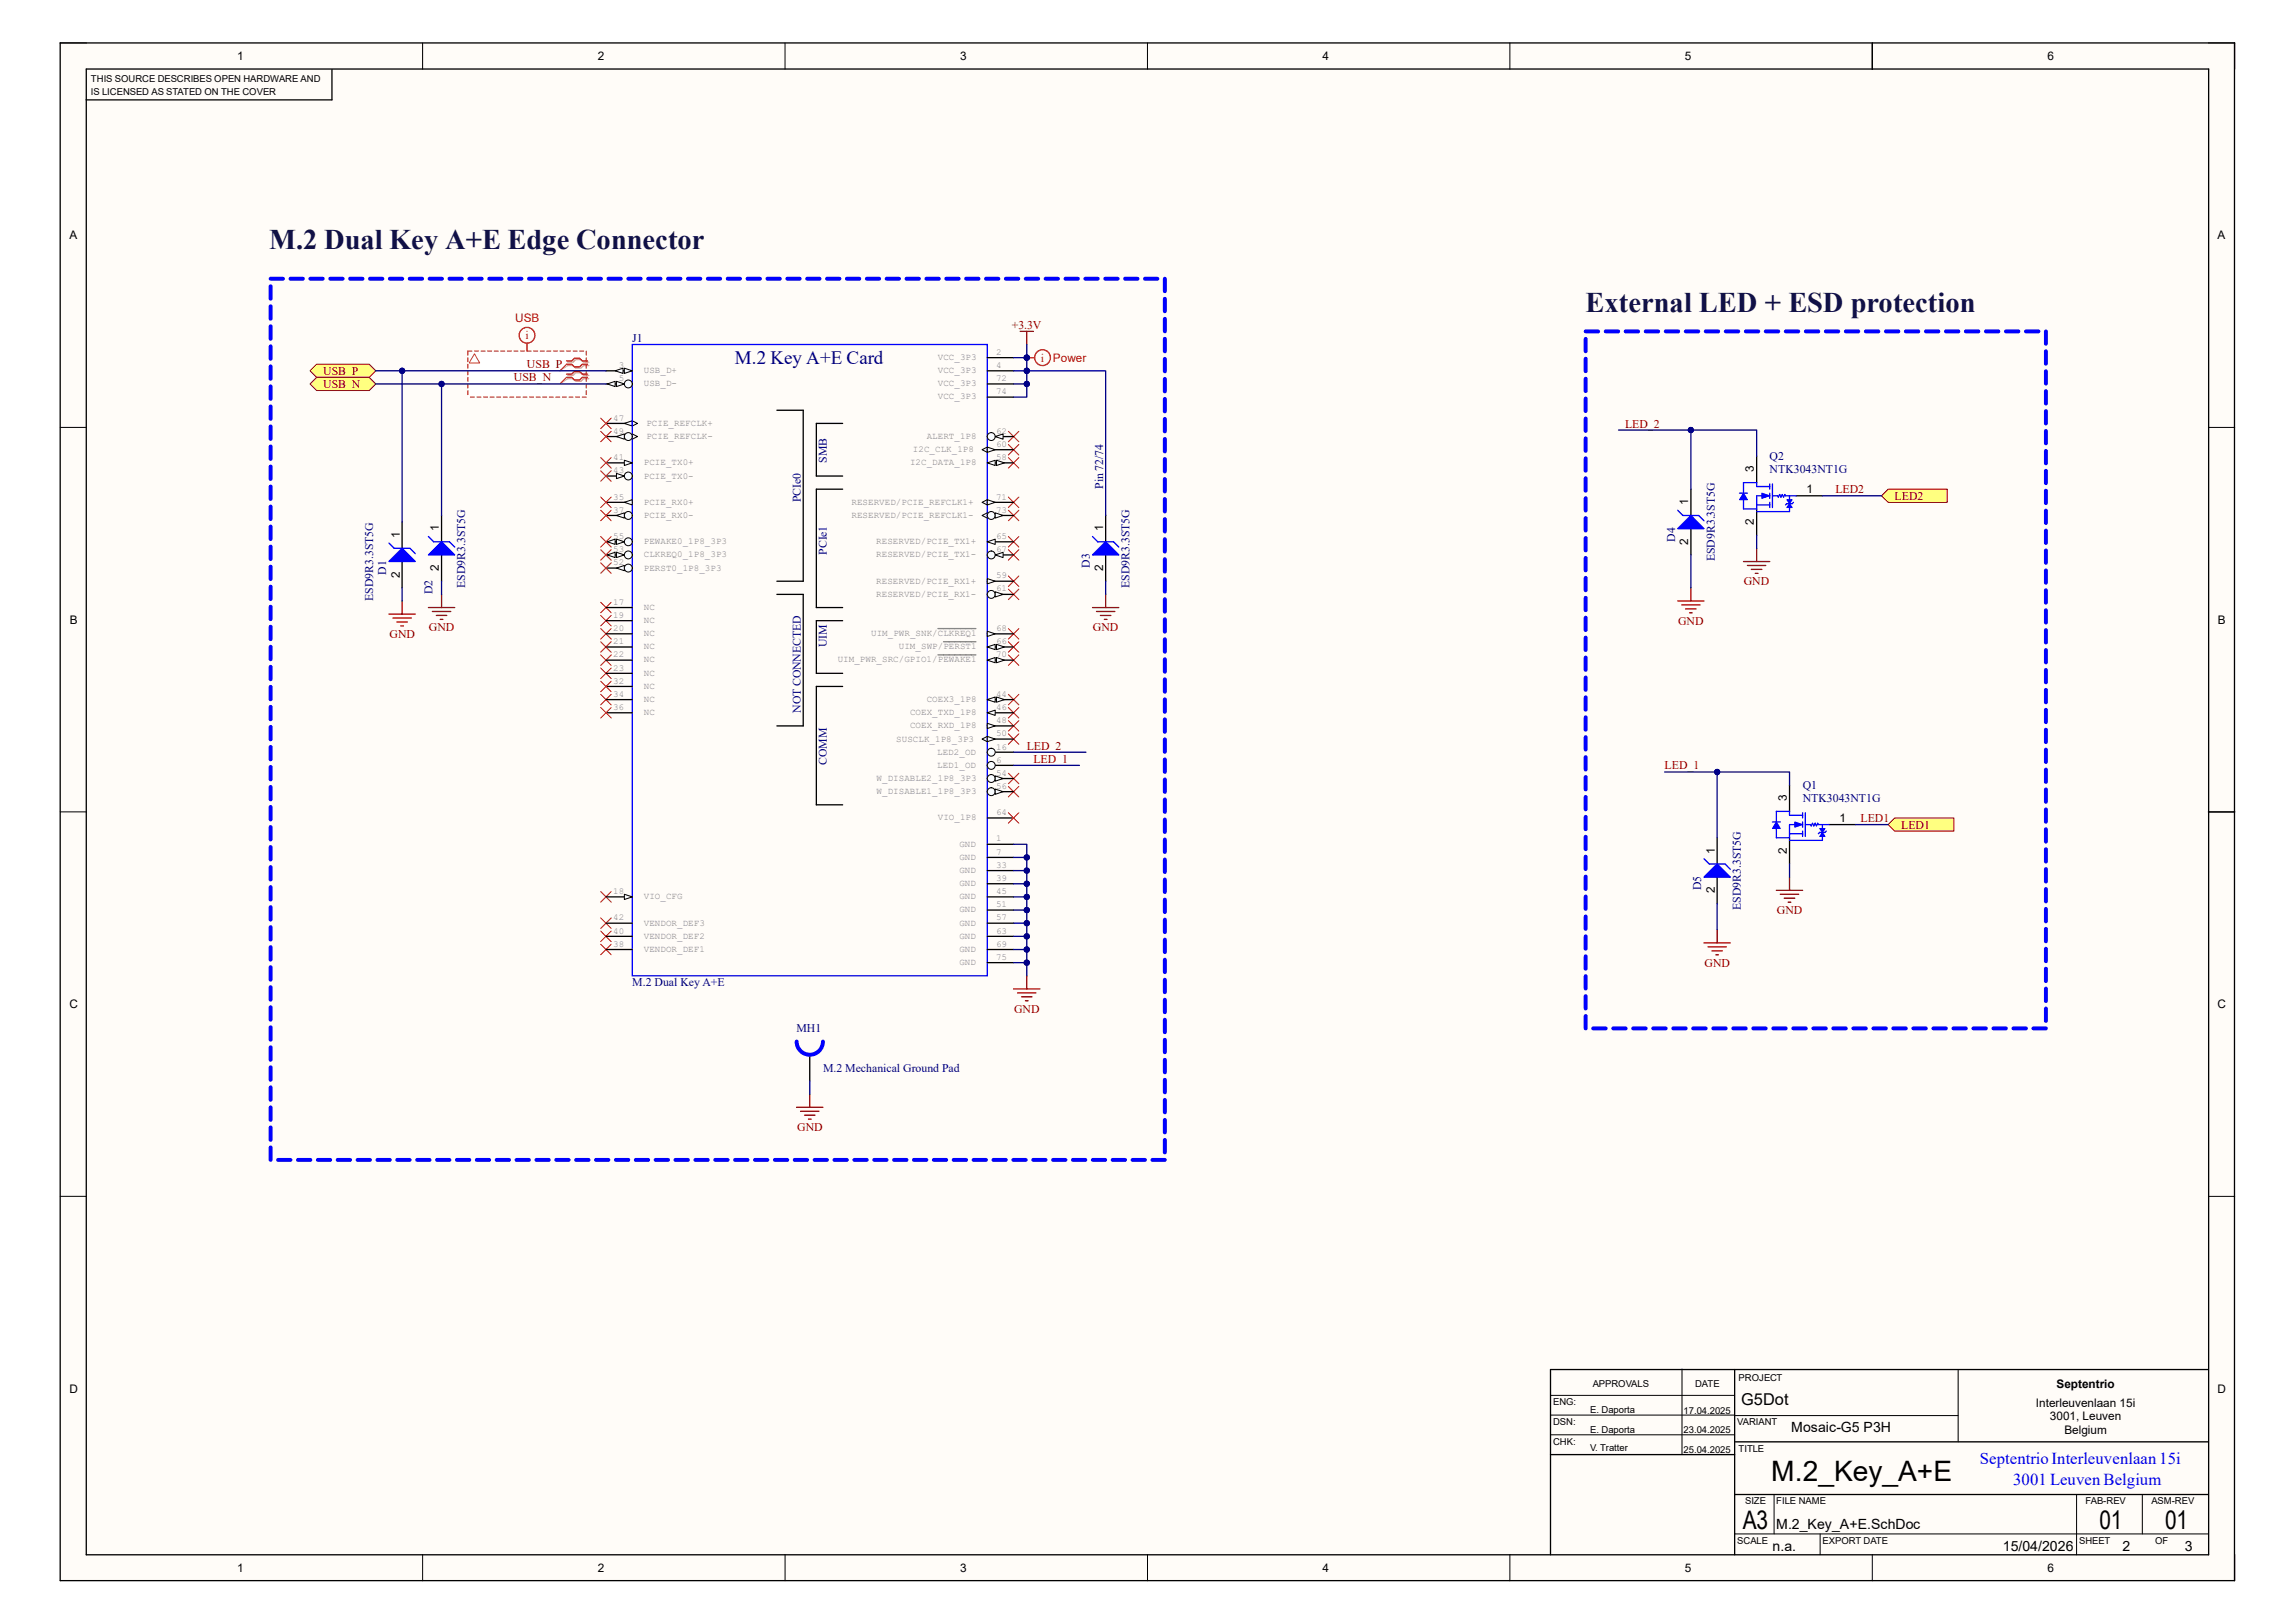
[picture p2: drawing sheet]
<svg xmlns="http://www.w3.org/2000/svg" width="297mm" height="210mm" viewBox="0 0 297 210" stroke-linecap="round" stroke-linejoin="round" font-family="sans-serif">
<defs><g id="words">
<g font-size="3.7" fill="#111145">
<text x="34.8" y="32.2">M.2 Dual Key A+E Edge Connector</text>
<text x="205.2" y="40.4">External LED + ESD protection</text>
</g>
<text font-size="3.6" x="229.2" y="191.6">M.2_Key_A+E</text>
<g font-size="3.3">
<text x="225.6" y="197.8">A3</text>
<text x="271.7" y="197.8">01</text>
<text x="280.2" y="197.8">01</text>
</g>
<text font-size="2.5" fill="#000080" x="95.1" y="47.1">M.2 Key A+E Card</text>
<g font-size="2.2" fill="#00f">
<text x="256.2" y="189.4">Septentrio Interleuvenlaan 15i</text>
<text x="260.5" y="192.2">3001 Leuven Belgium</text>
</g>
<text font-size="2.1" x="225.3" y="181.9">G5Dot</text>
<g font-size="1.8">
<text x="231.8" y="185.3">Mosaic-G5 P3H</text>
<text x="229.9" y="197.9">M.2_Key_A+E.SchDoc</text>
<text x="229.4" y="200.7">n.a.</text>
<text x="259.2" y="200.7">15/04/2026</text>
<text x="274.7" y="200.7">2</text>
<text x="282.7" y="200.7">3</text>
</g>
<g font-size="1.5">
<text x="30.7" y="7.8">1</text>
<text x="77.4" y="7.8">2</text>
<text x="124.2" y="7.8">3</text>
<text x="171.2" y="7.8">4</text>
<text x="218.1" y="7.8">5</text>
<text x="265" y="7.8">6</text>
<text x="9" y="30.9">A</text>
<text x="287" y="30.9">A</text>
<text x="218.5" y="65.3" transform="rotate(-90 218.5 65.3)">1</text>
<text x="227" y="61.1" transform="rotate(-90 227 61.1)">3</text>
<text x="233.8" y="63.8">1</text>
<text x="51.7" y="69.6" transform="rotate(-90 51.7 69.6)">1</text>
<text x="56.8" y="68.7" transform="rotate(-90 56.8 68.7)">1</text>
<text x="142.7" y="68.7" transform="rotate(-90 142.7 68.7)">1</text>
<text x="218.5" y="70.5" transform="rotate(-90 218.5 70.5)">2</text>
<text x="227" y="68" transform="rotate(-90 227 68)">2</text>
<text x="51.7" y="74.8" transform="rotate(-90 51.7 74.8)">2</text>
<text x="56.8" y="73.9" transform="rotate(-90 56.8 73.9)">2</text>
<text x="142.7" y="73.9" transform="rotate(-90 142.7 73.9)">2</text>
<text x="9" y="80.7">B</text>
<text x="287" y="80.7">B</text>
<text x="231.3" y="103.6" transform="rotate(-90 231.3 103.6)">3</text>
<text x="238" y="106.4">1</text>
<text x="221.9" y="110.4" transform="rotate(-90 221.9 110.4)">1</text>
<text x="231.3" y="110.5" transform="rotate(-90 231.3 110.5)">2</text>
<text x="221.9" y="115.6" transform="rotate(-90 221.9 115.6)">2</text>
<text x="9" y="130.5">C</text>
<text x="287" y="130.5">C</text>
<text x="266.1" y="179.6">Septentrio</text>
<text x="9" y="180.2">D</text>
<text x="263.5" y="182.1">Interleuvenlaan 15i</text>
<text x="265.3" y="183.8">3001, Leuven</text>
<text x="267.2" y="185.5">Belgium</text>
<text x="287" y="180.2">D</text>
<text x="30.7" y="203.4">1</text>
<text x="77.4" y="203.4">2</text>
<text x="124.2" y="203.4">3</text>
<text x="171.2" y="203.4">4</text>
<text x="218.1" y="203.4">5</text>
<text x="265" y="203.4">6</text>
</g>
<g font-size="1.5" fill="#f00">
<text x="66.7" y="41.7">USB</text>
<text x="68" y="43.9">i</text>
<text x="134.7" y="46.8">i</text>
<text x="136.3" y="46.8">Power</text>
</g>
<g font-size="1.5" fill="#800000">
<text x="68.2" y="47.7">USB_P</text>
<text x="130.9" y="42.5">+3.3V</text>
<text x="41.8" y="48.5">USB_P</text>
<text x="41.8" y="50.2">USB_N</text>
<text x="66.5" y="49.4">USB_N</text>
<text x="210.3" y="55.3">LED_2</text>
<text x="237.5" y="63.8">LED2</text>
<text x="245.2" y="64.7">LED2</text>
<text x="225.7" y="75.7">GND</text>
<text x="50.4" y="82.5">GND</text>
<text x="55.5" y="81.7">GND</text>
<text x="141.4" y="81.7">GND</text>
<text x="217.2" y="80.9">GND</text>
<text x="132.9" y="97">LED_2</text>
<text x="133.7" y="98.7">LED_1</text>
<text x="215.4" y="99.6">LED_1</text>
<text x="240.8" y="106.4">LED1</text>
<text x="246" y="107.2">LED1</text>
<text x="230" y="118.3">GND</text>
<text x="220.6" y="125.1">GND</text>
<text x="131.2" y="131.1">GND</text>
<text x="103.2" y="146.3">GND</text>
</g>
<g font-size="1.5" fill="#000080">
<text x="81.8" y="44.2">J1</text>
<text x="107" y="59.9" transform="rotate(-90 107 59.9)">SMB</text>
<text x="229" y="59.6">Q2</text>
<text x="103.6" y="65" transform="rotate(-90 103.6 65)">PCIe0</text>
<text x="142.7" y="63.3" transform="rotate(-90 142.7 63.3)">Pin 72/74</text>
<text x="229" y="61.3">NTK3043NT1G</text>
<text x="107" y="71.8" transform="rotate(-90 107 71.8)">PCIe1</text>
<text x="216.8" y="70.1" transform="rotate(-90 216.8 70.1)">D4</text>
<text x="48.3" y="77.8" transform="rotate(-90 48.3 77.8)">ESD9R3.3ST5G</text>
<text x="50" y="74.4" transform="rotate(-90 50 74.4)">D1</text>
<text x="56" y="76.9" transform="rotate(-90 56 76.9)">D2</text>
<text x="60.2" y="76.1" transform="rotate(-90 60.2 76.1)">ESD9R3.3ST5G</text>
<text x="141.1" y="73.5" transform="rotate(-90 141.1 73.5)">D3</text>
<text x="146.2" y="76.1" transform="rotate(-90 146.2 76.1)">ESD9R3.3ST5G</text>
<text x="221.9" y="72.6" transform="rotate(-90 221.9 72.6)">ESD9R3.3ST5G</text>
<text x="107" y="83.7" transform="rotate(-90 107 83.7)">UIM</text>
<text x="103.6" y="92.2" transform="rotate(-90 103.6 92.2)">NOT CONNECTED</text>
<text x="107" y="99" transform="rotate(-90 107 99)">COMM</text>
<text x="233.3" y="102.1">Q1</text>
<text x="233.3" y="103.8">NTK3043NT1G</text>
<text x="220.2" y="115.2" transform="rotate(-90 220.2 115.2)">D5</text>
<text x="225.3" y="117.8" transform="rotate(-90 225.3 117.8)">ESD9R3.3ST5G</text>
<text x="81.8" y="127.6">M.2 Dual Key A+E</text>
<text x="103.1" y="133.6">MH1</text>
<text x="106.5" y="138.7">M.2 Mechanical Ground Pad</text>
</g>
<g font-size="1.2">
<text x="11.8" y="10.7">THIS SOURCE DESCRIBES OPEN HARDWARE AND</text>
<text x="11.8" y="12.3">IS LICENSED AS STATED ON THE COVER</text>
<text x="206.1" y="179.5">APPROVALS</text>
<text x="219.4" y="179.5">DATE</text>
<text x="225" y="178.6">PROJECT</text>
<text x="201" y="181.8">ENG:</text>
<text x="201" y="184.4">DSN:</text>
<text x="205.8" y="182.9">E. Daporta</text>
<text x="205.8" y="185.4">E. Daporta</text>
<text x="217.9" y="182.9">17.04.2025</text>
<text x="217.9" y="185.5">23.04.2025</text>
<text x="224.8" y="184.4">VARIANT</text>
<text x="201" y="186.9">CHK:</text>
<text x="205.8" y="187.8">V. Tratter</text>
<text x="217.9" y="188">25.04.2025</text>
<text x="225" y="187.9">TITLE</text>
<text x="225.8" y="194.6">SIZE</text>
<text x="229.9" y="194.6">FILE NAME</text>
<text x="269.9" y="194.6">FAB-REV</text>
<text x="278.4" y="194.6">ASM-REV</text>
<text x="224.8" y="199.8">SCALE</text>
<text x="235.9" y="199.8">EXPORT DATE</text>
<text x="269.1" y="199.8">SHEET</text>
<text x="278.9" y="199.8">OF</text>
</g>
<g font-size="1.2" fill="#808080">
<text x="80.1" y="47.6">3</text>
<text x="121.4" y="46.6">VCC_3P3</text>
<text x="128.9" y="47.6">4</text>
<text x="128.9" y="45.9">2</text>
<text x="80.1" y="49.3">5</text>
<text x="83.3" y="48.3">USB_D+</text>
<text x="83.3" y="50">USB_D-</text>
<text x="121.4" y="51.7">VCC_3P3</text>
<text x="121.4" y="50">VCC_3P3</text>
<text x="121.4" y="48.3">VCC_3P3</text>
<text x="128.9" y="51">74</text>
<text x="128.9" y="49.3">72</text>
<text x="79.3" y="56.1">49</text>
<text x="79.4" y="54.4">47</text>
<text x="79.4" y="59.5">41</text>
<text x="83.7" y="55.1">PCIE_REFCLK+</text>
<text x="83.7" y="56.8">PCIE_REFCLK-</text>
<text x="118.2" y="58.5">I2C_CLK_1P8</text>
<text x="119.9" y="56.8">ALERT_1P8</text>
<text x="128.9" y="59.5">58</text>
<text x="128.9" y="57.8">60</text>
<text x="128.9" y="56.1">62</text>
<text x="79.4" y="61.2">43</text>
<text x="79.4" y="64.6">35</text>
<text x="83.3" y="60.2">PCIE_TX0+</text>
<text x="83.3" y="61.9">PCIE_TX0-</text>
<text x="83.3" y="65.3">PCIE_RX0+</text>
<text x="110.2" y="65.3">RESERVED/PCIE_REFCLK1+</text>
<text x="117.8" y="60.2">I2C_DATA_1P8</text>
<text x="128.9" y="64.6">71</text>
<text x="79.4" y="66.3">37</text>
<text x="79.4" y="69.7">55</text>
<text x="79.4" y="71.5">53</text>
<text x="83.3" y="67">PCIE_RX0-</text>
<text x="83.3" y="70.4">PEWAKE0_1P8_3P3</text>
<text x="110.2" y="67">RESERVED/PCIE_REFCLK1-</text>
<text x="113.4" y="70.4">RESERVED/PCIE_TX1+</text>
<text x="128.9" y="71.5">67</text>
<text x="128.9" y="69.7">65</text>
<text x="128.9" y="66.3">73</text>
<text x="79.4" y="73.2">52</text>
<text x="83.3" y="72.1">CLKREQ0_1P8_3P3</text>
<text x="83.3" y="73.8">PERST0_1P8_3P3</text>
<text x="113.4" y="77.2">RESERVED/PCIE_RX1-</text>
<text x="113.4" y="75.5">RESERVED/PCIE_RX1+</text>
<text x="113.4" y="72.1">RESERVED/PCIE_TX1-</text>
<text x="128.9" y="76.5">61</text>
<text x="128.9" y="74.8">59</text>
<text x="79.3" y="80">19</text>
<text x="79.4" y="78.2">17</text>
<text x="79.4" y="83.4">21</text>
<text x="79.4" y="81.7">20</text>
<text x="83.3" y="79">NC</text>
<text x="83.3" y="80.6">NC</text>
<text x="83.3" y="82.3">NC</text>
<text x="112.7" y="82.3">UIM_PWR_SNK/CLKREQ1</text>
<text x="128.9" y="83.4">66</text>
<text x="128.9" y="81.7">68</text>
<text x="79.4" y="86.8">23</text>
<text x="79.4" y="88.5">32</text>
<text x="79.4" y="85">22</text>
<text x="83.3" y="87.5">NC</text>
<text x="83.3" y="84">NC</text>
<text x="83.3" y="89.2">NC</text>
<text x="83.3" y="85.7">NC</text>
<text x="108.4" y="85.7">UIM_PWR_SRC/GPIO1/PEWAKE1</text>
<text x="116.3" y="84">UIM_SWP/PERST1</text>
<text x="128.9" y="85">70</text>
<text x="79.3" y="91.9">36</text>
<text x="79.4" y="90.2">34</text>
<text x="83.3" y="92.5">NC</text>
<text x="83.3" y="90.8">NC</text>
<text x="116" y="96">SUSCLK_1P8_3P3</text>
<text x="117.8" y="94.2">COEX_RXD_1P8</text>
<text x="117.8" y="92.5">COEX_TXD_1P8</text>
<text x="119.9" y="90.8">COEX3_1P8</text>
<text x="128.9" y="95.3">50</text>
<text x="128.9" y="93.6">48</text>
<text x="128.9" y="91.9">46</text>
<text x="128.9" y="90.2">44</text>
<text x="113.5" y="101">W_DISABLE2_1P8_3P3</text>
<text x="121.3" y="99.4">LED1_OD</text>
<text x="121.3" y="97.7">LED2_OD</text>
<text x="128.9" y="100.4">54</text>
<text x="128.9" y="98.7">6</text>
<text x="128.9" y="97">16</text>
<text x="113.5" y="102.7">W_DISABLE1_1P8_3P3</text>
<text x="121.4" y="106.2">VIO_1P8</text>
<text x="128.9" y="105.5">64</text>
<text x="128.9" y="102.1">56</text>
<text x="124.2" y="113">GND</text>
<text x="124.2" y="111.3">GND</text>
<text x="124.2" y="109.6">GND</text>
<text x="128.9" y="112.3">33</text>
<text x="128.9" y="110.6">7</text>
<text x="128.9" y="108.9">1</text>
<text x="79.4" y="119.1">42</text>
<text x="79.4" y="115.7">18</text>
<text x="83.3" y="119.8">VENDOR_DEF3</text>
<text x="83.3" y="116.4">VIO_CFG</text>
<text x="124.2" y="119.8">GND</text>
<text x="124.2" y="118.1">GND</text>
<text x="124.2" y="116.4">GND</text>
<text x="124.2" y="114.7">GND</text>
<text x="128.9" y="119.1">57</text>
<text x="128.9" y="117.4">51</text>
<text x="128.9" y="115.7">45</text>
<text x="128.9" y="114">39</text>
<text x="79.4" y="120.8">40</text>
<text x="79.4" y="122.5">38</text>
<text x="83.3" y="121.5">VENDOR_DEF2</text>
<text x="83.3" y="123.2">VENDOR_DEF1</text>
<text x="124.2" y="124.9">GND</text>
<text x="124.2" y="123.2">GND</text>
<text x="124.2" y="121.5">GND</text>
<text x="128.9" y="124.2">75</text>
<text x="128.9" y="122.5">69</text>
<text x="128.9" y="120.8">63</text>
</g>
</g></defs>
<g fill="#fffcf8">
<path d="M7.8 5.6h281.4v199h-281.4z" fill-rule="evenodd"/>
<path d="M11.2 9h274.6v192.2h-274.6z" fill-rule="evenodd"/>
</g>
<g fill="none" stroke="#000" stroke-width=".13">
<path d="M7.8 5.6h3.4M54.7 5.6v3.4M101.6 5.6v3.4M148.5 5.6v3.4M195.4 5.6v3.4M242.3 5.6v3.4M285.8 5.6h3.4v3.4M7.8 55.3h3.4M285.8 55.3h3.4M7.8 105.1h3.4M285.8 105.1h3.4M7.8 154.8h3.4"/>
<path d="M285.8 154.8h3.4M54.7 201.2v3.4M101.6 201.2v3.4M148.5 201.2v3.4M195.4 201.2v3.4M242.3 201.2v3.4M289.2 201.2v3.4"/>
</g>
<path d="M60.5 45.4h15.4v6h-15.4z" fill-rule="evenodd" fill="#fff"/>
<path d="M7.8 5.6h281.4v198.9h-281.4zM11.2 8.9h274.6v192.3h-274.6zM43 9v3.9h-31.9M242.3 5.6v3.4M285.8 105.1h3.4M224.5 177.2v6.8M285.8 177.2h-85.1v24M200.7 188.2h23.8M224.5 184v17.2M224.5 186.6h61.3M224.5 193.4h61.3" fill="none" stroke="#000" stroke-width=".17"/>
<path d="M217.7 177.2v11M253.4 177.2v9.4M200.7 183.1h23.8M200.7 180.6h23.8M200.7 185.7h23.8M224.5 198.5h61.3M224.5 183.2h28.9M229.6 193.4v5.1M235.6 198.5v2.7M268.7 193.4v7.8M277.3 193.4v5.1" fill="none" stroke="#000" stroke-width=".13"/>
<path d="M132 42.9h1.7M132.9 42.9v1.7M229.9 115.2h3.4M230.4 115.7h2.4M230.9 116.2h1.4M231.4 116.7h.4M231.6 113.5v1.7M131.2 128h3.4M131.7 128.5h2.4M132.2 129h1.4M132.7 129.5h.3M132.9 126.3v1.7" fill="none" stroke="#800000" stroke-width=".17"/>
<g fill="none" stroke="#f00" stroke-width=".13">
<path d="M130.5 55.8l1.4 1.4M130.5 57.5l1.4 1.4M130.5 59.2l1.4 1.4M131.9 55.8l-1.4 1.4M131.9 57.5l-1.4 1.4M131.9 59.2l-1.4 1.4M77.7 79.6l1.4 1.4M77.7 77.9l1.4 1.4M79.1 79.6l-1.4 1.4M79.1 77.9l-1.4 1.4M130.5 64.3l1.4 1.4M130.5 66l1.4 1.4"/>
<path d="M130.5 69.4l1.4 1.4M130.5 71.1l1.4 1.4M130.5 74.5l1.4 1.4M130.5 76.2l1.4 1.4M131.9 66l-1.4 1.4M131.9 69.4l-1.4 1.4M131.9 64.3l-1.4 1.4M131.9 71.1l-1.4 1.4M131.9 74.5l-1.4 1.4M131.9 76.2l-1.4 1.4M77.7 84.7l1.4 1.4M77.7 83l1.4 1.4"/>
<path d="M77.7 81.3l1.4 1.4M77.7 89.8l1.4 1.4M77.7 86.4l1.4 1.4M79.1 89.8l-1.4 1.4M79.1 86.4l-1.4 1.4M79.1 84.7l-1.4 1.4M79.1 83l-1.4 1.4M79.1 81.3l-1.4 1.4M130.5 81.3l1.4 1.4M130.5 83l1.4 1.4M130.5 84.7l1.4 1.4M130.5 89.8l1.4 1.4"/>
<path d="M130.5 91.6l1.4 1.3M130.5 93.3l1.4 1.3M130.5 95l1.4 1.3M131.9 81.3l-1.4 1.4M131.9 83l-1.4 1.4M131.9 84.7l-1.4 1.4M131.9 89.8l-1.4 1.4M131.9 91.6l-1.4 1.3M131.9 93.3l-1.4 1.3M131.9 95l-1.4 1.3M77.7 115.4l1.4 1.3M77.7 118.8l1.4 1.3"/>
<path d="M79.1 115.4l-1.4 1.3M79.1 118.8l-1.4 1.3M130.5 100.1l1.4 1.3M130.5 101.8l1.4 1.3M131.9 100.1l-1.4 1.3M131.9 101.8l-1.4 1.3M77.7 120.5l1.4 1.3M77.7 122.2l1.4 1.3M79.1 120.5l-1.4 1.3M79.1 122.2l-1.4 1.3"/>
</g>
<g fill="none" stroke="#f00" stroke-width=".17">
<path d="M132.9 46.3h1"/>
<circle cx="134.9" cy="46.3" r="1.02"/>
</g>
<circle cx="132.9" cy="46.3" r=".34" fill="#000080"/>
<circle cx="132.9" cy="46.3" r=".34" fill="none" stroke="#000080" stroke-width=".13"/>
<path d="M78.4 54.8h3.4" fill="none" stroke="#000" stroke-width=".17"/>
<path d="M80.8 54.8l1-.4v.7z" fill="#f8fcff"/>
<path d="M80.8 54.8l1-.4v.7zM81.8 54.4l.7 .4-.7 .3" fill="none" stroke="#000" stroke-width=".13"/>
<path d="M81.8 44.6h46v81.7h-46z" fill="none" stroke="#00f" stroke-width=".17"/>
<path d="M78.4 48h3.4M100.5 53.1h3.4v22.1h-3.4M109.1 54.8h-3.5v6.8h3.5M100.5 76.9h3.4v17h-3.4M109.1 63.3h-3.5v15.3h3.5M109.1 80.3h-3.5v6.8h3.5M109.1 88.8h-3.5v15.3h3.5" fill="none" stroke="#000" stroke-width=".17"/>
<path d="M80.8 47.6l1 .4-1 .3z" fill="#f8fcff"/>
<path d="M80.8 47.6l1 .4-1 .3z" fill="none" stroke="#000" stroke-width=".13"/>
<path d="M79.6 48l1-.4v.7z" fill="#f8fcff"/>
<path d="M79.6 48l1-.4v.7z" fill="none" stroke="#000" stroke-width=".13"/>
<path d="M78.4 49.7h3.4" fill="none" stroke="#000" stroke-width=".17"/>
<circle cx="81.3" cy="49.7" r=".51" fill="#f8fcff"/>
<circle cx="81.3" cy="49.7" r=".51" fill="none" stroke="#000" stroke-width=".13"/>
<path d="M79.8 49.3l1 .4-1 .3z" fill="#f8fcff"/>
<path d="M79.8 49.3l1 .4-1 .3z" fill="none" stroke="#000" stroke-width=".13"/>
<path d="M78.6 49.7l1-.4v.7z" fill="#f8fcff"/>
<path d="M78.6 49.7l1-.4v.7z" fill="none" stroke="#000" stroke-width=".13"/>
<path d="M78.4 56.5h3.4" fill="none" stroke="#000" stroke-width=".17"/>
<circle cx="81.3" cy="56.5" r=".51" fill="#f8fcff"/>
<circle cx="81.3" cy="56.5" r=".51" fill="none" stroke="#000" stroke-width=".13"/>
<path d="M79.8 56.5l1-.4v.7z" fill="#f8fcff"/>
<path d="M79.8 56.5l1-.4v.7zM81.8 56.1l.7 .4-.7 .3" fill="none" stroke="#000" stroke-width=".13"/>
<path d="M78.4 59.9h3.4" fill="none" stroke="#000" stroke-width=".17"/>
<path d="M80.8 59.6l1 .3-1 .3z" fill="#f8fcff"/>
<path d="M80.8 59.6l1 .3-1 .3z" fill="none" stroke="#000" stroke-width=".13"/>
<path d="M78.4 61.6h3.4" fill="none" stroke="#000" stroke-width=".17"/>
<circle cx="81.3" cy="61.6" r=".51" fill="#f8fcff"/>
<circle cx="81.3" cy="61.6" r=".51" fill="none" stroke="#000" stroke-width=".13"/>
<path d="M79.8 61.3l1 .3-1 .3z" fill="#f8fcff"/>
<path d="M79.8 61.3l1 .3-1 .3z" fill="none" stroke="#000" stroke-width=".13"/>
<path d="M78.4 65h3.4" fill="none" stroke="#000" stroke-width=".17"/>
<path d="M80.8 65l1-.3v.6z" fill="#f8fcff"/>
<path d="M80.8 65l1-.3v.6z" fill="none" stroke="#000" stroke-width=".13"/>
<path d="M78.4 66.7h3.4" fill="none" stroke="#000" stroke-width=".17"/>
<circle cx="81.3" cy="66.7" r=".51" fill="#f8fcff"/>
<circle cx="81.3" cy="66.7" r=".51" fill="none" stroke="#000" stroke-width=".13"/>
<path d="M79.8 66.7l1-.3v.6z" fill="#f8fcff"/>
<path d="M79.8 66.7l1-.3v.6z" fill="none" stroke="#000" stroke-width=".13"/>
<path d="M78.4 70.1h3.4" fill="none" stroke="#000" stroke-width=".17"/>
<circle cx="81.3" cy="70.1" r=".51" fill="#f8fcff"/>
<circle cx="81.3" cy="70.1" r=".51" fill="none" stroke="#000" stroke-width=".13"/>
<path d="M79.8 69.8l1 .3-1 .3z" fill="#f8fcff"/>
<path d="M79.8 69.8l1 .3-1 .3z" fill="none" stroke="#000" stroke-width=".13"/>
<path d="M78.6 70.1l1-.3v.6z" fill="#f8fcff"/>
<path d="M78.6 70.1l1-.3v.6z" fill="none" stroke="#000" stroke-width=".13"/>
<path d="M78.4 71.8h3.4" fill="none" stroke="#000" stroke-width=".17"/>
<circle cx="81.3" cy="71.8" r=".51" fill="#f8fcff"/>
<circle cx="81.3" cy="71.8" r=".51" fill="none" stroke="#000" stroke-width=".13"/>
<path d="M79.8 71.5l1 .3-1 .3z" fill="#f8fcff"/>
<path d="M79.8 71.5l1 .3-1 .3z" fill="none" stroke="#000" stroke-width=".13"/>
<path d="M78.6 71.8l1-.3v.6z" fill="#f8fcff"/>
<path d="M78.6 71.8l1-.3v.6z" fill="none" stroke="#000" stroke-width=".13"/>
<path d="M78.4 73.5h3.4" fill="none" stroke="#000" stroke-width=".17"/>
<circle cx="81.3" cy="73.5" r=".51" fill="#f8fcff"/>
<circle cx="81.3" cy="73.5" r=".51" fill="none" stroke="#000" stroke-width=".13"/>
<path d="M79.8 73.5l1-.3v.7z" fill="#f8fcff"/>
<path d="M79.8 73.5l1-.3v.7z" fill="none" stroke="#000" stroke-width=".13"/>
<g fill="none" stroke="#000" stroke-width=".17">
<path d="M78.4 78.6h3.4M78.4 80.3h3.4M78.4 87.1h3.4M78.4 83.7h3.4M78.4 88.8h3.4M78.4 85.4h3.4M78.4 92.2h3.4M78.4 90.5h3.4M78.4 82h3.4M78.4 119.5h3.4M78.4 116.1h3.4M127.8 105.8h3.4"/>
<path d="M127.8 119.5h3.4M127.8 117.8h3.4M127.8 116.1h3.4M127.8 114.4h3.4M127.8 112.7h3.4M78.4 121.2h3.4M78.4 122.9h3.4M127.8 121.2h3.4M127.8 122.9h3.4M127.8 124.6h3.4"/>
</g>
<path d="M80.8 115.7l1 .4-1 .3z" fill="#f8fcff"/>
<path d="M80.8 115.7l1 .4-1 .3z" fill="none" stroke="#000" stroke-width=".13"/>
<path d="M127.8 111h3.4M127.8 109.3h3.4M127.8 102.4h3.4" fill="none" stroke="#000" stroke-width=".17"/>
<circle cx="128.3" cy="102.4" r=".51" fill="#f8fcff"/>
<circle cx="128.3" cy="102.4" r=".51" fill="none" stroke="#000" stroke-width=".13"/>
<path d="M128.8 102.1l1 .3-1 .4z" fill="#f8fcff"/>
<path d="M128.8 102.1l1 .3-1 .4z" fill="none" stroke="#000" stroke-width=".13"/>
<path d="M127.8 100.7h3.4" fill="none" stroke="#000" stroke-width=".17"/>
<circle cx="128.3" cy="100.7" r=".51" fill="#f8fcff"/>
<circle cx="128.3" cy="100.7" r=".51" fill="none" stroke="#000" stroke-width=".13"/>
<path d="M128.8 100.4l1 .3-1 .4z" fill="#f8fcff"/>
<path d="M128.8 100.4l1 .3-1 .4z" fill="none" stroke="#000" stroke-width=".13"/>
<path d="M127.8 99h3.4" fill="none" stroke="#000" stroke-width=".17"/>
<circle cx="128.3" cy="99" r=".51" fill="#f8fcff"/>
<circle cx="128.3" cy="99" r=".51" fill="none" stroke="#000" stroke-width=".13"/>
<path d="M127.8 97.3h3.4" fill="none" stroke="#000" stroke-width=".17"/>
<circle cx="128.3" cy="97.3" r=".51" fill="#f8fcff"/>
<circle cx="128.3" cy="97.3" r=".51" fill="none" stroke="#000" stroke-width=".13"/>
<path d="M127.8 95.6h3.4" fill="none" stroke="#000" stroke-width=".17"/>
<path d="M127.8 95.3l1 .3-1 .4z" fill="#f8fcff"/>
<path d="M127.8 95.3l1 .3-1 .4zM127.8 95.3l-.7 .3 .7 .4" fill="none" stroke="#000" stroke-width=".13"/>
<path d="M127.8 93.9h3.4" fill="none" stroke="#000" stroke-width=".17"/>
<path d="M127.8 93.6l1 .3-1 .4z" fill="#f8fcff"/>
<path d="M127.8 93.6l1 .3-1 .4z" fill="none" stroke="#000" stroke-width=".13"/>
<path d="M127.8 92.2h3.4" fill="none" stroke="#000" stroke-width=".17"/>
<path d="M127.8 92.2l1-.3v.7z" fill="#f8fcff"/>
<path d="M127.8 92.2l1-.3v.7z" fill="none" stroke="#000" stroke-width=".13"/>
<path d="M127.8 90.5h3.4" fill="none" stroke="#000" stroke-width=".17"/>
<path d="M127.8 90.5l1-.3v.7z" fill="#f8fcff"/>
<path d="M127.8 90.5l1-.3v.7z" fill="none" stroke="#000" stroke-width=".13"/>
<path d="M129 90.2l1 .3-1 .4z" fill="#f8fcff"/>
<path d="M129 90.2l1 .3-1 .4z" fill="none" stroke="#000" stroke-width=".13"/>
<path d="M127.8 85.4h3.4" fill="none" stroke="#000" stroke-width=".17"/>
<path d="M127.8 85.4l1-.3v.7z" fill="#f8fcff"/>
<path d="M127.8 85.4l1-.3v.7z" fill="none" stroke="#000" stroke-width=".13"/>
<path d="M129 85.1l1 .3-1 .4z" fill="#f8fcff"/>
<path d="M129 85.1l1 .3-1 .4z" fill="none" stroke="#000" stroke-width=".13"/>
<path d="M121.4 84.7h4.9" fill="none" stroke="#808080" stroke-width=".17"/>
<path d="M127.8 83.7h3.4" fill="none" stroke="#000" stroke-width=".17"/>
<path d="M127.8 83.7l1-.3v.7z" fill="#f8fcff"/>
<path d="M127.8 83.7l1-.3v.7z" fill="none" stroke="#000" stroke-width=".13"/>
<path d="M129 83.4l1 .3-1 .4z" fill="#f8fcff"/>
<path d="M129 83.4l1 .3-1 .4z" fill="none" stroke="#000" stroke-width=".13"/>
<path d="M122.1 83h4.2" fill="none" stroke="#808080" stroke-width=".17"/>
<path d="M127.8 82h3.4" fill="none" stroke="#000" stroke-width=".17"/>
<path d="M127.8 81.7l1 .3-1 .4z" fill="#f8fcff"/>
<path d="M127.8 81.7l1 .3-1 .4z" fill="none" stroke="#000" stroke-width=".13"/>
<path d="M121.4 81.3h4.9" fill="none" stroke="#808080" stroke-width=".17"/>
<path d="M127.8 76.9h3.4" fill="none" stroke="#000" stroke-width=".17"/>
<circle cx="128.3" cy="76.9" r=".51" fill="#f8fcff"/>
<circle cx="128.3" cy="76.9" r=".51" fill="none" stroke="#000" stroke-width=".13"/>
<path d="M128.8 76.6l1 .3-1 .4z" fill="#f8fcff"/>
<path d="M128.8 76.6l1 .3-1 .4z" fill="none" stroke="#000" stroke-width=".13"/>
<path d="M127.8 75.2h3.4" fill="none" stroke="#000" stroke-width=".17"/>
<path d="M127.8 74.9l1 .3-1 .4z" fill="#f8fcff"/>
<path d="M127.8 74.9l1 .3-1 .4z" fill="none" stroke="#000" stroke-width=".13"/>
<path d="M127.8 71.8h3.4" fill="none" stroke="#000" stroke-width=".17"/>
<circle cx="128.3" cy="71.8" r=".51" fill="#f8fcff"/>
<circle cx="128.3" cy="71.8" r=".51" fill="none" stroke="#000" stroke-width=".13"/>
<path d="M128.8 71.8l1-.3v.7z" fill="#f8fcff"/>
<path d="M128.8 71.8l1-.3v.7z" fill="none" stroke="#000" stroke-width=".13"/>
<path d="M127.8 70.1h3.4" fill="none" stroke="#000" stroke-width=".17"/>
<path d="M127.8 70.1l1-.3v.6z" fill="#f8fcff"/>
<path d="M127.8 70.1l1-.3v.6z" fill="none" stroke="#000" stroke-width=".13"/>
<path d="M127.8 66.7h3.4" fill="none" stroke="#000" stroke-width=".17"/>
<circle cx="128.3" cy="66.7" r=".51" fill="#f8fcff"/>
<circle cx="128.3" cy="66.7" r=".51" fill="none" stroke="#000" stroke-width=".13"/>
<path d="M128.8 66.4l1 .3-1 .3z" fill="#f8fcff"/>
<path d="M127.8 66.4l-.7 .3 .7 .3M128.8 66.4l1 .3-1 .3z" fill="none" stroke="#000" stroke-width=".13"/>
<path d="M127.8 65h3.4" fill="none" stroke="#000" stroke-width=".17"/>
<path d="M127.8 64.7l1 .3-1 .3z" fill="#f8fcff"/>
<path d="M127.8 64.7l1 .3-1 .3zM127.8 64.7l-.7 .3 .7 .3" fill="none" stroke="#000" stroke-width=".13"/>
<path d="M127.8 59.9h3.4" fill="none" stroke="#000" stroke-width=".17"/>
<path d="M127.8 59.9l1-.3v.6z" fill="#f8fcff"/>
<path d="M127.8 59.9l1-.3v.6z" fill="none" stroke="#000" stroke-width=".13"/>
<path d="M129 59.6l1 .3-1 .3z" fill="#f8fcff"/>
<path d="M129 59.6l1 .3-1 .3z" fill="none" stroke="#000" stroke-width=".13"/>
<path d="M127.8 58.2h3.4" fill="none" stroke="#000" stroke-width=".17"/>
<path d="M127.8 57.9l1 .3-1 .3z" fill="#f8fcff"/>
<path d="M127.8 57.9l1 .3-1 .3zM127.8 57.9l-.7 .3 .7 .3" fill="none" stroke="#000" stroke-width=".13"/>
<path d="M127.8 56.5h3.4" fill="none" stroke="#000" stroke-width=".17"/>
<circle cx="128.3" cy="56.5" r=".51" fill="#f8fcff"/>
<circle cx="128.3" cy="56.5" r=".51" fill="none" stroke="#000" stroke-width=".13"/>
<path d="M128.8 56.5l1-.4v.7z" fill="#f8fcff"/>
<path d="M128.8 56.5l1-.4v.7z" fill="none" stroke="#000" stroke-width=".13"/>
<path d="M127.8 51.4h3.4M127.8 49.7h3.4M127.8 48h3.4M127.8 46.3h3.4M231.6 101.6v3.4M231.6 108.4v3.4M236.7 106.7h3.4" fill="none" stroke="#000" stroke-width=".17"/>
<g fill="none" stroke="#f00" stroke-width=".13">
<path d="M60.5 46.3v.5M60.5 47.1v.6M60.5 48v.5M60.5 48.8v.6M60.5 49.7v.5M60.5 50.5v.6M60.9 51.4h.5M61.1 45.4h-.6v.6M61.4 45.4h.5M61.7 51.4h.6M62.3 45.4h.5M62.6 51.4h.5"/>
<path d="M63.1 45.4h.5M63.4 51.4h.6M64 45.4h.5M64.3 51.4h.5M64.8 45.4h.5M65.1 51.4h.6M65.7 45.4h.5M66 51.4h.5M66.5 45.4h.5M66.8 51.4h.6M67.4 45.4h.5M67.7 51.4h.5"/>
<path d="M68.2 45.4h.5M68.5 51.4h.6M69.1 45.4h.5M69.4 51.4h.5M69.9 45.4h.5M70.2 51.4h.6M70.8 45.4h.5M71.1 51.4h.5M71.6 45.4h.5M71.9 51.4h.6M72.5 45.4h.5M72.8 51.4h.5"/>
<path d="M73.3 47.1l-.8 .9M73.3 48.8l-.8 .9M73.3 45.4h.5M73.6 51.4h.6M74.2 45.4h.5M74.5 51.4h.5M75 45.4h.5M75.3 51.4h.6M75.9 45.4v.6M75.9 46.3v.5M75.9 47.1v.6M75.9 48v.5"/>
<path d="M75.9 48.8v.6M75.9 49.7v.5M75.9 50.5v.6M77.7 54.1l1.4 1.4M77.7 55.8l1.4 1.4M77.7 59.2l1.4 1.4M79.1 54.1l-1.4 1.4M79.1 55.8l-1.4 1.4M79.1 59.2l-1.4 1.4M77.7 60.9l1.4 1.4M77.7 66l1.4 1.4M77.7 64.3l1.4 1.4"/>
<path d="M77.7 71.1l1.4 1.4M77.7 69.4l1.4 1.4M77.7 72.8l1.4 1.4M79.1 60.9l-1.4 1.4M79.1 66l-1.4 1.4M79.1 64.3l-1.4 1.4M79.1 71.1l-1.4 1.4M79.1 69.4l-1.4 1.4M79.1 72.8l-1.4 1.4M77.7 88.1l1.4 1.4M77.7 91.6l1.4 1.3M79.1 88.1l-1.4 1.4"/>
<path d="M79.1 91.6l-1.4 1.3M130.5 105.2l1.4 1.3M131.9 105.2l-1.4 1.3"/>
</g>
<path d="M225.6 72.7h3.4M226.1 73.2h2.4M226.7 73.7h1.3M227.2 74.2h.3M227.3 71v1.7" fill="none" stroke="#800000" stroke-width=".17"/>
<path d="M73.5 46.9h.7l.3-.4h.7l.3 .4h.7M73.5 47.3h.7l.3 .3h.7l.3-.3h.7M73.5 48.6h.7l.3-.4h.7l.3 .4h.7M73.5 49h.7l.3 .3h.7l.3-.3h.7" fill="none" stroke="#d0a19e" stroke-width=".17"/>
<path d="M73.5 47.3l-1 .7M73.5 49l-1 .7" fill="none" stroke="#d0a19e" stroke-width=".13"/>
<g fill="none" stroke="#f00" stroke-width=".17">
<path d="M68.2 44.4v1M73.3 46.7h.7l.3-.3h.7l.4 .3h.6M73.3 47.1h.7l.3 .4h.7l.4-.4h.6M73.3 48.4h.7l.3-.3h.7l.4 .3h.6M73.3 48.8h.7l.3 .4h.7l.4-.4h.6"/>
<circle cx="68.2" cy="43.4" r="1.02"/>
</g>
<path d="M61.4 45.8l.7 1.2h-1.4z" fill="none" stroke="#f33" stroke-width=".13"/>
<path d="M231.6 107.9h1.7M233.3 105.5h-1.7v-.5h-1.7v1.4M233.3 106.7h-1.7v1.7h-1.7v-1.2M233.3 105.2v.6M233.3 106.4v.6M233.3 107.5v.7M233.6 105.2v3" fill="none" stroke="#00f" stroke-width=".17"/>
<path d="M229.9 106.4l.5 .8h-1z" fill="#00f"/>
<path d="M229.9 106.4l.5 .8h-1z" fill="none" stroke="#00f" stroke-width=".13"/>
<path d="M229.4 106.4h1" fill="none" stroke="#00f" stroke-width=".17"/>
<path d="M235.5 107.2h.7l-.4 .5z" fill="#00f"/>
<path d="M235.5 107.2h.7l-.4 .5z" fill="none" stroke="#00f" stroke-width=".13"/>
<path d="M235.8 107.7l.4 .5h-.7z" fill="#00f"/>
<path d="M235.8 107.7l.4 .5h-.7z" fill="none" stroke="#00f" stroke-width=".13"/>
<path d="M231.6 108.7h4.2M236.4 107.5l-.2 .2h-.7l-.2 .2" fill="none" stroke="#00f" stroke-width=".17"/>
<path d="M232.3 106.4l1 .3-1 .3z" fill="#00f"/>
<path d="M232.3 106.4l1 .3-1 .3z" fill="none" stroke="#00f" stroke-width=".13"/>
<path d="M227.3 65.3h1.7M229 63h-1.7v-.5h-1.7v1.3M229 64.2h-1.7v1.7h-1.7v-1.2M229 62.6v.7M229 63.8v.7M229 65v.7M229.4 62.6v3.1M233.6 106.7h.7l.1 .2 .2-.4 .1 .4 .2-.4 .2 .4 .1-.4 .1 .2h1.4M235.8 106.7v.5M235.8 108.2v.5" fill="none" stroke="#00f" stroke-width=".17"/>
<path d="M227.3 59v3.5M227.3 65.9v3.4M232.4 64.2h3.4" fill="none" stroke="#000" stroke-width=".17"/>
<path d="M225.6 63.8l.5 .9h-1z" fill="#00f"/>
<path d="M225.6 63.8l.5 .9h-1z" fill="none" stroke="#00f" stroke-width=".13"/>
<path d="M225.1 63.8h1" fill="none" stroke="#00f" stroke-width=".17"/>
<path d="M231.2 64.7h.7l-.3 .5z" fill="#00f"/>
<path d="M231.2 64.7h.7l-.3 .5z" fill="none" stroke="#00f" stroke-width=".13"/>
<path d="M231.6 65.2l.3 .5h-.7z" fill="#00f"/>
<path d="M231.6 65.2l.3 .5h-.7z" fill="none" stroke="#00f" stroke-width=".13"/>
<path d="M227.3 66.2h4.3M232.1 65l-.2 .2h-.7l-.1 .1" fill="none" stroke="#00f" stroke-width=".17"/>
<path d="M228 63.8l1 .4-1 .3z" fill="#00f"/>
<path d="M228 63.8l1 .4-1 .3z" fill="none" stroke="#00f" stroke-width=".13"/>
<path d="M229.4 64.2h.7v.1l.2-.3 .2 .3 .2-.3 .1 .3 .2-.3 .1 .2h1.3M231.6 64.2v.5M231.6 65.7v.5" fill="none" stroke="#00f" stroke-width=".17"/>
<path d="M245.2 105.8h7.7v1.7h-7.7l-.8-.8z" fill-rule="evenodd" fill="#ffff80"/>
<path d="M245.2 105.8h7.7v1.7h-7.7l-.8-.8z" fill="none" stroke="#800000" stroke-width=".13"/>
<path d="M243.5 64.2l.9-.9h7.6v1.7h-7.6z" fill-rule="evenodd" fill="#ffff80"/>
<path d="M243.5 64.2l.9-.9h7.6v1.7h-7.6z" fill="none" stroke="#800000" stroke-width=".13"/>
<path d="M41 47.1h6.8l.8 .9-.8 .8h-6.8l-.9-.8z" fill-rule="evenodd" fill="#ffff80"/>
<path d="M41 47.1h6.8l.8 .9-.8 .8h-6.8l-.9-.8z" fill="none" stroke="#800000" stroke-width=".13"/>
<path d="M41 48.8h6.8l.8 .9-.8 .8h-6.8l-.9-.8z" fill-rule="evenodd" fill="#ffff80"/>
<path d="M41 48.8h6.8l.8 .9-.8 .8h-6.8l-.9-.8z" fill="none" stroke="#800000" stroke-width=".13"/>
<path d="M222.2 108.4v3.4M222.2 113.5v3.4M104.8 136.5v3.4" fill="none" stroke="#000" stroke-width=".17"/>
<path d="M103.1 134.8a1.7 1.7 0 0 0 1.7 1.7 1.7 1.7 0 0 0 1.7-1.7" fill="none" stroke="#00f" stroke-width=".51"/>
<path d="M103.1 143.3h3.4M103.6 143.8h2.4M104.1 144.3h1.4M104.6 144.8h.4M104.8 141.6v1.7" fill="none" stroke="#800000" stroke-width=".17"/>
<path d="M220.5 113.5l1.7-1.7 1.7 1.7z" fill="#00f"/>
<path d="M220.5 113.5l1.7-1.7 1.7 1.7zM220.5 111.1l.7 .7h2.1l.6 .7" fill="none" stroke="#00f" stroke-width=".17"/>
<path d="M220.5 122h3.4M221 122.5h2.4M221.6 123h1.3M222.1 123.5h.3M222.2 120.3v1.7" fill="none" stroke="#800000" stroke-width=".17"/>
<path d="M218.8 63.3v3.4M218.8 68.4v3.4" fill="none" stroke="#000" stroke-width=".17"/>
<path d="M217.1 68.4l1.7-1.7 1.7 1.7z" fill="#00f"/>
<path d="M217.1 68.4l1.7-1.7 1.7 1.7zM217.1 66l.7 .7h2l.7 .7" fill="none" stroke="#00f" stroke-width=".17"/>
<path d="M217.1 77.8h3.4M217.6 78.3h2.4M218.1 78.8h1.4M218.7 79.3h.3M218.8 76.1v1.7" fill="none" stroke="#800000" stroke-width=".17"/>
<path d="M57.1 66.7v3.4M57.1 71.8v3.4" fill="none" stroke="#000" stroke-width=".17"/>
<path d="M55.4 71.8l1.7-1.7 1.7 1.7z" fill="#00f"/>
<path d="M55.4 71.8l1.7-1.7 1.7 1.7zM55.4 69.4l.7 .7h2.1l.6 .7" fill="none" stroke="#00f" stroke-width=".17"/>
<path d="M55.4 78.6h3.4M56 79.1h2.3M56.5 79.6h1.3M57.1 76.9v1.7M57 80.1h.3" fill="none" stroke="#800000" stroke-width=".17"/>
<path d="M52 67.6v3.4M52 72.7v3.4" fill="none" stroke="#000" stroke-width=".17"/>
<path d="M52 71l1.7 1.7h-3.4z" fill="#00f"/>
<path d="M50.3 70.3l.7 .7h2.1l.6 .6M52 71l1.7 1.7h-3.4z" fill="none" stroke="#00f" stroke-width=".17"/>
<path d="M50.3 79.5h3.4M50.8 80h2.4M52 77.8v1.7M51.4 80.5h1.3M51.9 81h.3" fill="none" stroke="#800000" stroke-width=".17"/>
<path d="M143.1 66.7v3.4M143.1 71.8v3.4" fill="none" stroke="#000" stroke-width=".17"/>
<path d="M141.4 71.8l1.7-1.7 1.7 1.7z" fill="#00f"/>
<path d="M141.4 71.8l1.7-1.7 1.7 1.7zM141.4 69.4l.7 .7h2l.7 .7" fill="none" stroke="#00f" stroke-width=".17"/>
<path d="M141.4 78.6h3.4M141.9 79.1h2.4M142.4 79.6h1.4M143.1 76.9v1.7M142.9 80.1h.4" fill="none" stroke="#800000" stroke-width=".17"/>
<g fill="none" stroke="#00f" stroke-width=".51">
<path d="M35 37v1.7M35 39.6v1.7M35 36.1h1.6M37.6 36.1h1.6M40.2 36.1h1.6M42.7 36.1h1.6M45.3 36.1h1.6M47.9 36.1h1.6M50.5 36.1h1.6M53 36.1h1.6M55.6 36.1h1.6M58.2 36.1h1.6"/>
<path d="M60.7 36.1h1.6M63.3 36.1h1.6M65.9 36.1h1.6M68.5 36.1h1.6M71 36.1h1.6M73.6 36.1h1.6M76.2 36.1h1.6M78.7 36.1h1.6M81.3 36.1h1.6M83.9 36.1h1.6M86.5 36.1h1.6M89 36.1h1.6"/>
<path d="M91.6 36.1h1.6M94.2 36.1h1.6M96.7 36.1h1.7M99.3 36.1h1.6M101.9 36.1h1.6M104.5 36.1h1.6M107 36.1h1.6M109.6 36.1h1.6M112.2 36.1h1.6M114.7 36.1h1.7M117.3 36.1h1.6M119.9 36.1h1.6"/>
<path d="M122.5 36.1h1.6M125 36.1h1.6M127.6 36.1h1.6M130.2 36.1h1.6M132.7 36.1h1.7M135.3 36.1h1.6M137.9 36.1h1.6M140.5 36.1h1.6M143 36.1h1.6M145.6 36.1h1.6M148.2 36.1h1.6M150.7 36.1v1.6"/>
<path d="M150.7 38.7v1.6M35 42.2v1.6M35 44.8v1.6M35 47.4v1.6M35 50v1.6M35 52.6v1.6M35 55.2v1.6M35 57.8v1.6M150.7 41.3v1.6M150.7 43.8v1.7M150.7 46.4v1.7M150.7 49v1.6"/>
<path d="M150.7 51.6v1.6M150.7 54.2v1.6M150.7 56.8v1.6M150.7 59.4v1.6M205.2 43.8v1.7M205.2 46.4v1.6M205.2 49v1.6M205.2 51.6v1.6M205.2 54.2v1.6M205.2 56.7v1.6M205.2 59.3v1.6M205.2 42.9h1.6"/>
<path d="M207.8 42.9h1.6M210.4 42.9h1.6M213 42.9h1.6M215.6 42.9h1.6M218.2 42.9h1.6M220.7 42.9h1.7M223.3 42.9h1.7M225.9 42.9h1.7M228.5 42.9h1.6M231.1 42.9h1.6M233.7 42.9h1.6M236.3 42.9h1.6"/>
<path d="M238.9 42.9h1.6M241.5 42.9h1.6M244.1 42.9h1.6M246.6 42.9h1.7M249.2 42.9h1.7M251.8 42.9h1.6M254.4 42.9h1.6M257 42.9h1.6M259.6 42.9h1.6M262.2 42.9h1.6M264.8 42.9v1.6M264.8 45.5v1.6"/>
<path d="M264.8 48v1.6M264.8 50.6v1.6M264.8 53.2v1.6M264.8 55.8v1.6M264.8 58.3v1.7M35 60.4v1.6M35 63v1.6M35 65.5v1.7M35 68.1v1.7M35 70.7v1.7M35 73.3v1.6M35 75.9v1.6"/>
<path d="M35 78.5v1.6M150.7 62v1.6M150.7 64.6v1.6M150.7 67.2v1.6M150.7 69.8v1.6M150.7 72.4v1.6M150.7 74.9v1.7M150.7 77.5v1.7M205.2 61.9v1.6M205.2 64.5v1.6M205.2 67v1.7M205.2 69.6v1.6"/>
<path d="M205.2 72.2v1.6M205.2 74.8v1.6M205.2 77.4v1.6M205.2 79.9v1.6M264.8 60.9v1.6M264.8 63.5v1.6M264.8 66.1v1.6M264.8 68.7v1.6M264.8 71.2v1.6M264.8 73.8v1.6M264.8 76.4v1.6M264.8 79v1.6"/>
<path d="M35 81.1v1.6M35 83.7v1.6M35 86.3v1.6M35 88.9v1.6M35 91.5v1.6M35 94.1v1.6M35 96.6v1.7M35 99.2v1.7M150.7 80.1v1.6M150.7 82.7v1.6M150.7 85.3v1.6M150.7 87.9v1.6"/>
<path d="M150.7 90.5v1.6M150.7 93.1v1.6M150.7 95.7v1.6M150.7 98.3v1.6M205.2 82.5v1.6M205.2 85.1v1.6M205.2 87.7v1.6M205.2 90.2v1.6M205.2 92.8v1.6M205.2 95.4v1.6M205.2 98v1.6M264.8 81.5v1.6"/>
<path d="M264.8 84.1v1.6M264.8 86.7v1.6M264.8 89.3v1.6M264.8 91.8v1.7M264.8 94.4v1.6M264.8 97v1.6M264.8 99.6v1.6M35 101.8v1.6M35 104.4v1.6M35 107v1.6M35 109.6v1.6M35 112.2v1.6"/>
<path d="M35 114.8v1.6M35 117.4v1.6M35 120v1.6M150.7 100.9v1.6M150.7 103.4v1.7M150.7 106v1.7M150.7 108.6v1.7M150.7 111.2v1.6M150.7 113.8v1.6M150.7 116.4v1.6M150.7 119v1.6M205.2 100.5v1.7"/>
<path d="M205.2 103.1v1.6M205.2 105.7v1.6M205.2 108.3v1.6M205.2 110.8v1.7M205.2 113.4v1.6M205.2 116v1.6M205.2 118.6v1.6M264.8 102.2v1.6M264.8 104.7v1.6M264.8 107.3v1.6M264.8 109.9v1.6M264.8 112.5v1.6"/>
<path d="M264.8 115v1.6M264.8 117.6v1.6M35 122.6v1.6M35 125.2v1.6M35 127.7v1.7M35 130.3v1.7M35 132.9v1.6M35 135.5v1.6M35 138.1v1.6M150.7 121.6v1.6M150.7 124.2v1.6M150.7 126.8v1.6"/>
<path d="M150.7 129.4v1.6M150.7 132v1.6M150.7 134.5v1.7M150.7 137.1v1.7M150.7 139.7v1.7M205.2 121.2v1.6M205.2 123.7v1.6M205.2 126.3v1.6M205.2 128.9v1.6M205.2 131.5v1.6M206.2 133.1h1.6M208.8 133.1h1.6"/>
<path d="M211.4 133.1h1.6M214 133.1h1.6M216.5 133.1h1.7M219.1 133.1h1.6M221.7 133.1h1.6M224.3 133.1h1.6M226.9 133.1h1.6M229.5 133.1h1.6M232.1 133.1h1.6M234.7 133.1h1.6M237.3 133.1h1.6M239.9 133.1h1.6"/>
<path d="M242.4 133.1h1.7M245 133.1h1.6M247.6 133.1h1.6M250.2 133.1h1.6M252.8 133.1h1.6M255.4 133.1h1.6M258 133.1h1.6M260.6 133.1h1.6M263.2 133.1h1.6M264.8 120.2v1.6M264.8 122.8v1.6M264.8 125.3v1.7"/>
<path d="M264.8 127.9v1.6M264.8 130.5v1.6M35 140.7v1.6M35 143.3v1.6M35 145.9v1.6M35 148.5v1.6M36 150.1h1.6M38.6 150.1h1.6M41.1 150.1h1.6M43.7 150.1h1.6M46.3 150.1h1.6M48.8 150.1h1.7"/>
<path d="M51.4 150.1h1.6M54 150.1h1.6M56.6 150.1h1.6M59.1 150.1h1.6M61.7 150.1h1.6M64.3 150.1h1.6M66.8 150.1h1.7M69.4 150.1h1.6M72 150.1h1.6M74.6 150.1h1.6M77.1 150.1h1.6M79.7 150.1h1.6"/>
<path d="M82.3 150.1h1.6M84.8 150.1h1.7M87.4 150.1h1.6M90 150.1h1.6M92.6 150.1h1.6M95.1 150.1h1.6M97.7 150.1h1.6M100.3 150.1h1.6M102.8 150.1h1.7M105.4 150.1h1.6M108 150.1h1.6M110.6 150.1h1.6"/>
<path d="M113.1 150.1h1.6M115.7 150.1h1.6M118.3 150.1h1.6M120.9 150.1h1.6M123.4 150.1h1.6M126 150.1h1.6M128.6 150.1h1.6M131.1 150.1h1.6M133.7 150.1h1.6M136.3 150.1h1.6M138.9 150.1h1.6M141.4 150.1h1.6"/>
<path d="M144 150.1h1.6M146.6 150.1h1.6M149.1 150.1h1.6M150.7 142.3v1.6M150.7 144.9v1.6M150.7 147.5v1.6"/>
</g>
<path d="M131.2 109.3h1.7v1.7h-1.7" fill="none" stroke="#000080" stroke-width=".17"/>
<circle cx="132.9" cy="111" r=".34" fill="#000080"/>
<circle cx="132.9" cy="111" r=".34" fill="none" stroke="#000080" stroke-width=".13"/>
<path d="M132.9 111v1.7h-1.7" fill="none" stroke="#000080" stroke-width=".17"/>
<circle cx="132.9" cy="111" r=".34" fill="#000080"/>
<circle cx="132.9" cy="111" r=".34" fill="none" stroke="#000080" stroke-width=".13"/>
<circle cx="132.9" cy="112.7" r=".34" fill="#000080"/>
<circle cx="132.9" cy="112.7" r=".34" fill="none" stroke="#000080" stroke-width=".13"/>
<path d="M132.9 112.7v1.7h-1.7" fill="none" stroke="#000080" stroke-width=".17"/>
<circle cx="132.9" cy="112.7" r=".34" fill="#000080"/>
<circle cx="132.9" cy="112.7" r=".34" fill="none" stroke="#000080" stroke-width=".13"/>
<circle cx="132.9" cy="114.4" r=".34" fill="#000080"/>
<circle cx="132.9" cy="114.4" r=".34" fill="none" stroke="#000080" stroke-width=".13"/>
<path d="M132.9 114.4v1.7h-1.7" fill="none" stroke="#000080" stroke-width=".17"/>
<circle cx="132.9" cy="114.4" r=".34" fill="#000080"/>
<circle cx="132.9" cy="114.4" r=".34" fill="none" stroke="#000080" stroke-width=".13"/>
<circle cx="132.9" cy="116.1" r=".34" fill="#000080"/>
<circle cx="132.9" cy="116.1" r=".34" fill="none" stroke="#000080" stroke-width=".13"/>
<path d="M132.9 116.1v1.7h-1.7" fill="none" stroke="#000080" stroke-width=".17"/>
<circle cx="132.9" cy="116.1" r=".34" fill="#000080"/>
<circle cx="132.9" cy="116.1" r=".34" fill="none" stroke="#000080" stroke-width=".13"/>
<circle cx="132.9" cy="117.8" r=".34" fill="#000080"/>
<circle cx="132.9" cy="117.8" r=".34" fill="none" stroke="#000080" stroke-width=".13"/>
<path d="M132.9 117.8v1.7h-1.7" fill="none" stroke="#000080" stroke-width=".17"/>
<circle cx="132.9" cy="117.8" r=".34" fill="#000080"/>
<circle cx="132.9" cy="117.8" r=".34" fill="none" stroke="#000080" stroke-width=".13"/>
<circle cx="132.9" cy="119.5" r=".34" fill="#000080"/>
<circle cx="132.9" cy="119.5" r=".34" fill="none" stroke="#000080" stroke-width=".13"/>
<path d="M132.9 119.5v1.7h-1.7" fill="none" stroke="#000080" stroke-width=".17"/>
<circle cx="132.9" cy="119.5" r=".34" fill="#000080"/>
<circle cx="132.9" cy="119.5" r=".34" fill="none" stroke="#000080" stroke-width=".13"/>
<circle cx="132.9" cy="121.2" r=".34" fill="#000080"/>
<circle cx="132.9" cy="121.2" r=".34" fill="none" stroke="#000080" stroke-width=".13"/>
<path d="M132.9 121.2v1.7h-1.7" fill="none" stroke="#000080" stroke-width=".17"/>
<circle cx="132.9" cy="121.2" r=".34" fill="#000080"/>
<circle cx="132.9" cy="121.2" r=".34" fill="none" stroke="#000080" stroke-width=".13"/>
<circle cx="132.9" cy="122.9" r=".34" fill="#000080"/>
<circle cx="132.9" cy="122.9" r=".34" fill="none" stroke="#000080" stroke-width=".13"/>
<path d="M132.9 122.9v1.7h-1.7" fill="none" stroke="#000080" stroke-width=".17"/>
<circle cx="132.9" cy="122.9" r=".34" fill="#000080"/>
<circle cx="132.9" cy="122.9" r=".34" fill="none" stroke="#000080" stroke-width=".13"/>
<circle cx="132.9" cy="124.6" r=".34" fill="#000080"/>
<circle cx="132.9" cy="124.6" r=".34" fill="none" stroke="#000080" stroke-width=".13"/>
<path d="M132.9 124.6v1.7" fill="none" stroke="#000080" stroke-width=".17"/>
<circle cx="132.9" cy="124.6" r=".34" fill="#000080"/>
<circle cx="132.9" cy="124.6" r=".34" fill="none" stroke="#000080" stroke-width=".13"/>
<path d="M132.9 44.6v1.7h-1.7M227.3 69.3v1.7M231.6 111.8v1.7M240.1 106.7h4.3" fill="none" stroke="#000080" stroke-width=".17"/>
<circle cx="132.9" cy="46.3" r=".34" fill="#000080"/>
<circle cx="132.9" cy="46.3" r=".34" fill="none" stroke="#000080" stroke-width=".13"/>
<path d="M132.9 46.3v1.7h-1.7" fill="none" stroke="#000080" stroke-width=".17"/>
<circle cx="132.9" cy="46.3" r=".34" fill="#000080"/>
<circle cx="132.9" cy="46.3" r=".34" fill="none" stroke="#000080" stroke-width=".13"/>
<circle cx="132.9" cy="48" r=".34" fill="#000080"/>
<circle cx="132.9" cy="48" r=".34" fill="none" stroke="#000080" stroke-width=".13"/>
<path d="M132.9 48v1.7h-1.7" fill="none" stroke="#000080" stroke-width=".17"/>
<circle cx="132.9" cy="48" r=".34" fill="#000080"/>
<circle cx="132.9" cy="48" r=".34" fill="none" stroke="#000080" stroke-width=".13"/>
<circle cx="132.9" cy="49.7" r=".34" fill="#000080"/>
<circle cx="132.9" cy="49.7" r=".34" fill="none" stroke="#000080" stroke-width=".13"/>
<path d="M132.9 49.7v1.7h-1.7" fill="none" stroke="#000080" stroke-width=".17"/>
<circle cx="132.9" cy="49.7" r=".34" fill="#000080"/>
<circle cx="132.9" cy="49.7" r=".34" fill="none" stroke="#000080" stroke-width=".13"/>
<path d="M48.6 49.7h29.8M235.8 64.2h7.7" fill="none" stroke="#000080" stroke-width=".17"/>
<circle cx="57.1" cy="49.7" r=".34" fill="#000080"/>
<circle cx="57.1" cy="49.7" r=".34" fill="none" stroke="#000080" stroke-width=".13"/>
<path d="M222.2 99.9v8.5M222.2 116.9v3.4M104.8 139.9v1.7" fill="none" stroke="#000080" stroke-width=".17"/>
<circle cx="222.2" cy="99.9" r=".34" fill="#000080"/>
<circle cx="222.2" cy="99.9" r=".34" fill="none" stroke="#000080" stroke-width=".13"/>
<path d="M132.9 48h10.2v18.7M52 76.1v1.7M57.1 75.2v1.7M143.1 75.2v1.7M218.8 71.8v4.3" fill="none" stroke="#000080" stroke-width=".17"/>
<circle cx="132.9" cy="48" r=".34" fill="#000080"/>
<circle cx="132.9" cy="48" r=".34" fill="none" stroke="#000080" stroke-width=".13"/>
<path d="M218.8 55.6v7.7" fill="none" stroke="#000080" stroke-width=".17"/>
<circle cx="218.8" cy="55.6" r=".34" fill="#000080"/>
<circle cx="218.8" cy="55.6" r=".34" fill="none" stroke="#000080" stroke-width=".13"/>
<path d="M57.1 49.7v17M131.2 97.3h9.3M131.2 99h8.5" fill="none" stroke="#000080" stroke-width=".17"/>
<circle cx="57.1" cy="49.7" r=".34" fill="#000080"/>
<circle cx="57.1" cy="49.7" r=".34" fill="none" stroke="#000080" stroke-width=".13"/>
<path d="M52 48v19.6" fill="none" stroke="#000080" stroke-width=".17"/>
<circle cx="52" cy="48" r=".34" fill="#000080"/>
<circle cx="52" cy="48" r=".34" fill="none" stroke="#000080" stroke-width=".13"/>
<path d="M48.6 48h29.8" fill="none" stroke="#000080" stroke-width=".17"/>
<circle cx="52" cy="48" r=".34" fill="#000080"/>
<circle cx="52" cy="48" r=".34" fill="none" stroke="#000080" stroke-width=".13"/>
<path d="M215.4 99.9h16.2v1.7" fill="none" stroke="#000080" stroke-width=".17"/>
<circle cx="222.2" cy="99.9" r=".34" fill="#000080"/>
<circle cx="222.2" cy="99.9" r=".34" fill="none" stroke="#000080" stroke-width=".13"/>
<path d="M209.5 55.6h17.8v3.4" fill="none" stroke="#000080" stroke-width=".17"/>
<circle cx="218.8" cy="55.6" r=".34" fill="#000080"/>
<circle cx="218.8" cy="55.6" r=".34" fill="none" stroke="#000080" stroke-width=".13"/>
<use href="#words"/>
</svg>
